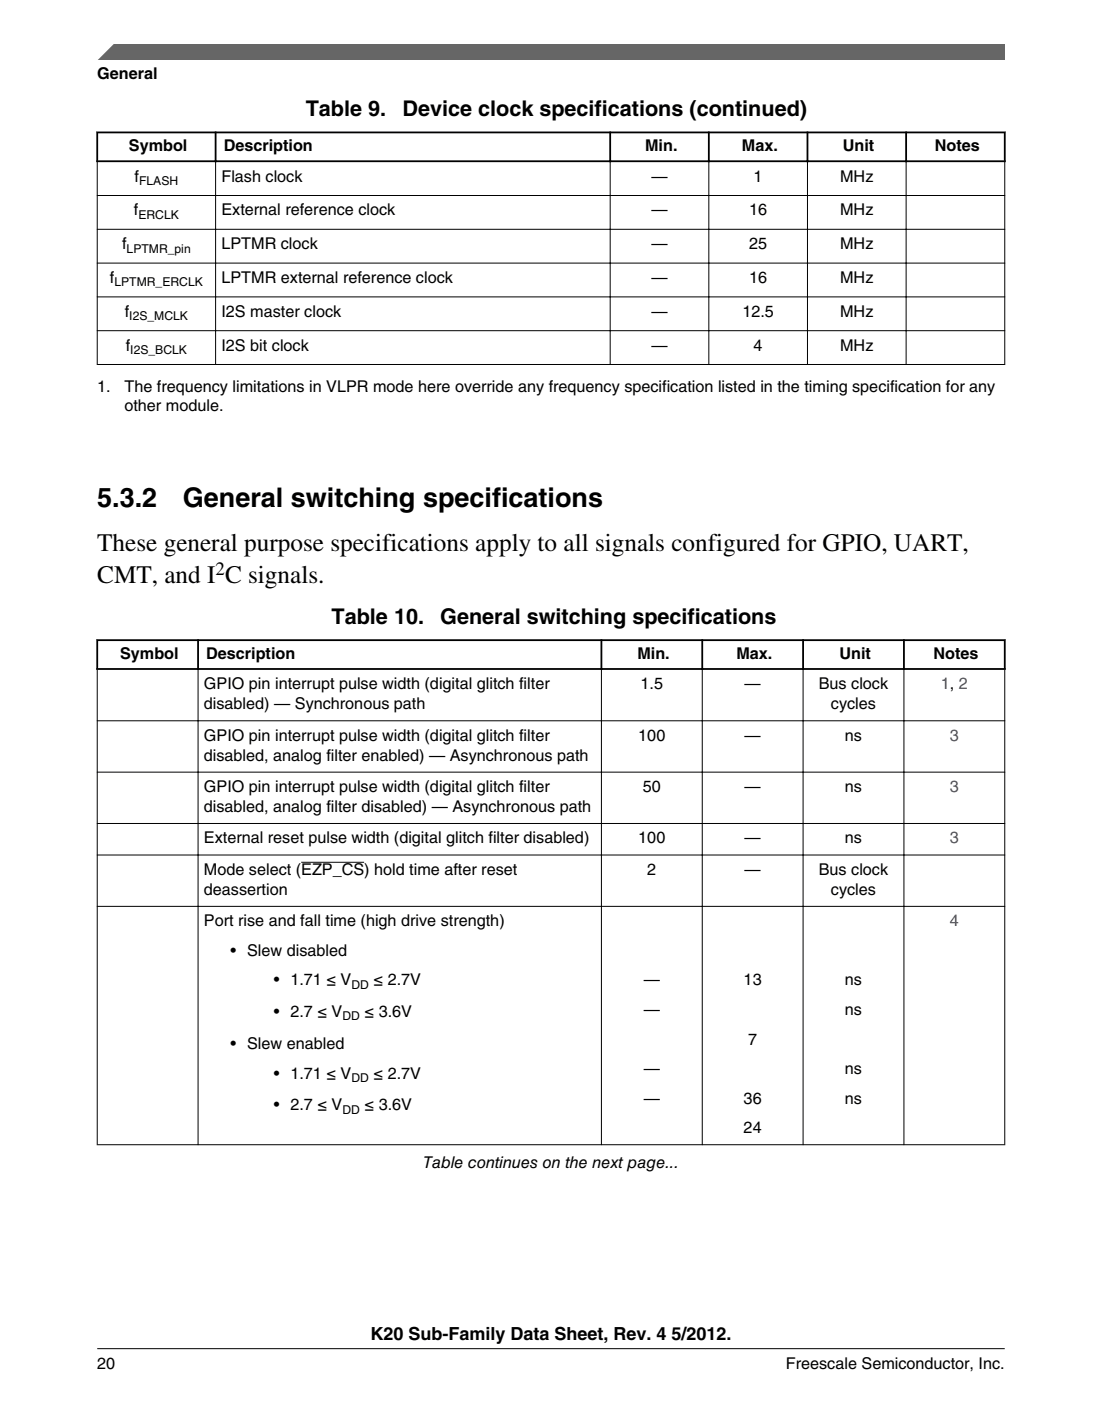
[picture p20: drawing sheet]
<svg xmlns="http://www.w3.org/2000/svg" width="216mm" height="274mm" viewBox="0 0 216 274" stroke-linecap="round" stroke-linejoin="round" font-family="sans-serif">
<defs><g id="words">
<g font-size="5.3">
<text x="19.1" y="99.3">5.3.2</text>
<text x="35.8" y="99.3">General switching specifications</text>
</g>
<g font-size="4.9">
<text x="19" y="107.9">These general purpose specifications apply to all signals configured for GPIO, UART,</text>
<text x="19" y="114.2">CMT, and I C signals.</text>
</g>
<g font-size="4.2">
<text x="59.9" y="22.6">Table 9.</text>
<text x="78.8" y="22.6">Device clock specifications (continued)</text>
<text x="65" y="122.2">Table 10.</text>
<text x="86.3" y="122.2">General switching specifications</text>
</g>
<text font-size="3.7" x="42.2" y="112.6">2</text>
<text font-size="3.5" x="72.6" y="262.3">K20 Sub-Family Data Sheet, Rev. 4 5/2012.</text>
<g font-size="3.2">
<text x="19" y="15.5">General</text>
<text x="25.3" y="29.6">Symbol</text>
<text x="43.8" y="29.6">Description</text>
<text x="126.4" y="29.6">Min.</text>
<text x="145.4" y="29.6">Max.</text>
<text x="165.1" y="29.6">Unit</text>
<text x="183.1" y="29.6">Notes</text>
<text x="26.4" y="35.6">f</text>
<text x="43.4" y="35.6">Flash clock</text>
<text x="127.6" y="35.6">—</text>
<text x="147.7" y="35.6">1</text>
<text x="164.6" y="35.6">MHz</text>
<text x="26.2" y="42.2">f</text>
<text x="43.4" y="42.2">External reference clock</text>
<text x="127.6" y="42.2">—</text>
<text x="146.8" y="42.2">16</text>
<text x="164.6" y="42.2">MHz</text>
<text x="23.9" y="48.8">f</text>
<text x="43.4" y="48.8">LPTMR clock</text>
<text x="127.6" y="48.8">—</text>
<text x="146.8" y="48.8">25</text>
<text x="164.6" y="48.8">MHz</text>
<text x="21.5" y="55.4">f</text>
<text x="43.4" y="55.4">LPTMR external reference clock</text>
<text x="127.6" y="55.4">—</text>
<text x="146.8" y="55.4">16</text>
<text x="164.6" y="55.4">MHz</text>
<text x="24.4" y="62">f</text>
<text x="43.4" y="62">I2S master clock</text>
<text x="127.6" y="62">—</text>
<text x="145.4" y="62">12.5</text>
<text x="164.6" y="62">MHz</text>
<text x="24.6" y="68.7">f</text>
<text x="43.4" y="68.7">I2S bit clock</text>
<text x="127.6" y="68.7">—</text>
<text x="147.7" y="68.7">4</text>
<text x="164.6" y="68.7">MHz</text>
<text x="19" y="76.7">1.</text>
<text x="24.4" y="76.7">The frequency limitations in VLPR mode here override any frequency specification listed in the timing specification for any</text>
<text x="24.4" y="80.6">other module.</text>
<text x="23.5" y="129">Symbol</text>
<text x="40.4" y="129">Description</text>
<text x="124.9" y="129">Min.</text>
<text x="144.3" y="129">Max.</text>
<text x="164.5" y="129">Unit</text>
<text x="182.9" y="129">Notes</text>
<text x="40" y="135">GPIO pin interrupt pulse width (digital glitch filter</text>
<text x="125.5" y="135">1.5</text>
<text x="145.9" y="135">—</text>
<text x="160.4" y="135">Bus clock</text>
<text x="40" y="138.9">disabled) — Synchronous path</text>
<text x="162.8" y="138.9">cycles</text>
<text x="40" y="145">GPIO pin interrupt pulse width (digital glitch filter</text>
<text x="40" y="148.9">disabled, analog filter enabled) — Asynchronous path</text>
<text x="125.1" y="145">100</text>
<text x="145.9" y="145">—</text>
<text x="165.5" y="145">ns</text>
<text x="40" y="155.1">GPIO pin interrupt pulse width (digital glitch filter</text>
<text x="125.9" y="155.1">50</text>
<text x="145.9" y="155.1">—</text>
<text x="165.5" y="155.1">ns</text>
<text x="40" y="159">disabled, analog filter disabled) — Asynchronous path</text>
<text x="40" y="165.2">External reset pulse width (digital glitch filter disabled)</text>
<text x="125.1" y="165.2">100</text>
<text x="145.9" y="165.2">—</text>
<text x="165.5" y="165.2">ns</text>
<text x="40" y="171.3">Mode select (EZP_CS) hold time after reset</text>
<text x="126.8" y="171.3">2</text>
<text x="145.9" y="171.3">—</text>
<text x="160.4" y="171.3">Bus clock</text>
<text x="40" y="175.2">deassertion</text>
<text x="162.8" y="175.2">cycles</text>
<text x="40" y="181.4">Port rise and fall time (high drive strength)</text>
<text x="45.2" y="187.2">• Slew disabled</text>
<text x="53.7" y="193">• 1.71 ≤ V</text>
<text x="73.2" y="193">≤ 2.7V</text>
<text x="126.1" y="193">—</text>
<text x="145.7" y="193">13</text>
<text x="165.5" y="193">ns</text>
<text x="53.7" y="199.2">• 2.7 ≤ V</text>
<text x="71.4" y="199.2">≤ 3.6V</text>
<text x="126.1" y="198.7">—</text>
<text x="165.5" y="198.7">ns</text>
<text x="45.2" y="205.4">• Slew enabled</text>
<text x="146.6" y="204.5">7</text>
<text x="53.7" y="211.2">• 1.71 ≤ V</text>
<text x="73.2" y="211.2">≤ 2.7V</text>
<text x="126.1" y="210.3">—</text>
<text x="165.5" y="210.3">ns</text>
<text x="53.7" y="217.4">• 2.7 ≤ V</text>
<text x="71.4" y="217.4">≤ 3.6V</text>
<text x="126.1" y="216.1">—</text>
<text x="145.7" y="216.1">36</text>
<text x="145.7" y="221.9">24</text>
<text x="165.5" y="216.1">ns</text>
<text x="82.9" y="228.8">Table continues on the next page...</text>
<text x="19.1" y="268">20</text>
<text x="154" y="268">Freescale Semiconductor, Inc.</text>
</g>
<g font-size="3.2" fill="#00f">
<text x="184.3" y="135">1, 2</text>
<text x="186.1" y="145">3</text>
<text x="186.1" y="155.1">3</text>
<text x="186.1" y="165.2">3</text>
<text x="186.1" y="181.4">4</text>
</g>
<g font-size="2.4">
<text x="27.3" y="36.2">FLASH</text>
<text x="27.1" y="42.8">ERCLK</text>
<text x="24.8" y="49.4">LPTMR_pin</text>
<text x="22.4" y="56.1">LPTMR_ERCLK</text>
<text x="25.3" y="62.7">I2S_MCLK</text>
<text x="25.5" y="69.3">I2S_BCLK</text>
<text x="68.9" y="193.6">DD</text>
<text x="67.1" y="199.8">DD</text>
<text x="68.9" y="211.8">DD</text>
<text x="67.1" y="218.1">DD</text>
</g>
</g></defs>
<path d="M18.9 25.9h178.1M18.9 31.6h178.1M19 25.8v5.9M42.2 25.8v5.9M119.5 25.8v5.9M138.9 25.8v5.9M158.2 25.8v5.9M177.5 25.8v5.9M196.8 25.8v5.9" fill="none" stroke="#000" stroke-width=".35"/>
<g fill="none" stroke="#000" stroke-width=".2">
<path d="M19 38.3h177.9M19 31.7v39.8M42.2 31.4v40.1M119.5 31.4v40.1M138.9 31.4v40.1M158.2 31.4v40.1M177.5 31.4v40.1M196.8 31.7v39.8M19 44.9h177.9M19 51.5h177.9M19 58.1h177.9M19 64.8h177.9"/>
<path d="M19 71.4h177.9"/>
</g>
<g fill="#fff">
<path d="M19.1 118.6h177.8v111.3h-177.8z" fill-rule="evenodd"/>
<path d="M19.2 125.5h19.4v5.3h-19.4z" fill-rule="evenodd"/>
<path d="M39 125.5h78.7v5.3h-78.7z" fill-rule="evenodd"/>
<path d="M118 125.5h19.4v5.3h-19.4z" fill-rule="evenodd"/>
<path d="M137.8 125.5h19.4v5.3h-19.4z" fill-rule="evenodd"/>
<path d="M157.5 125.5h19.4v5.3h-19.4z" fill-rule="evenodd"/>
<path d="M177.3 125.5h19.4v5.3h-19.4z" fill-rule="evenodd"/>
<path d="M19.1 131.2h19.6v9.8h-19.6z" fill-rule="evenodd"/>
<path d="M38.9 131.2h78.8v9.8h-78.8z" fill-rule="evenodd"/>
<path d="M117.9 131.2h19.6v9.8h-19.6z" fill-rule="evenodd"/>
<path d="M137.7 131.2h19.6v9.8h-19.6z" fill-rule="evenodd"/>
<path d="M157.4 131.2h19.6v9.8h-19.6z" fill-rule="evenodd"/>
<path d="M177.2 131.2h19.6v9.8h-19.6z" fill-rule="evenodd"/>
<path d="M19.1 141.2h19.6v9.9h-19.6z" fill-rule="evenodd"/>
<path d="M38.9 141.2h78.8v9.9h-78.8z" fill-rule="evenodd"/>
<path d="M117.9 141.2h19.6v9.9h-19.6z" fill-rule="evenodd"/>
<path d="M137.7 141.2h19.6v9.9h-19.6z" fill-rule="evenodd"/>
<path d="M157.4 141.2h19.6v9.9h-19.6z" fill-rule="evenodd"/>
<path d="M177.2 141.2h19.6v9.9h-19.6z" fill-rule="evenodd"/>
<path d="M19.1 151.3h19.6v9.9h-19.6z" fill-rule="evenodd"/>
<path d="M38.9 151.3h78.8v9.9h-78.8z" fill-rule="evenodd"/>
<path d="M117.9 151.3h19.6v9.9h-19.6z" fill-rule="evenodd"/>
<path d="M137.7 151.3h19.6v9.9h-19.6z" fill-rule="evenodd"/>
<path d="M157.4 151.3h19.6v9.9h-19.6z" fill-rule="evenodd"/>
<path d="M177.2 151.3h19.6v9.9h-19.6z" fill-rule="evenodd"/>
<path d="M19.1 161.3h19.6v6h-19.6z" fill-rule="evenodd"/>
<path d="M38.9 161.3h78.8v6h-78.8z" fill-rule="evenodd"/>
<path d="M117.9 161.3h19.6v6h-19.6z" fill-rule="evenodd"/>
<path d="M137.7 161.3h19.6v6h-19.6z" fill-rule="evenodd"/>
<path d="M157.4 161.3h19.6v6h-19.6z" fill-rule="evenodd"/>
<path d="M177.2 161.3h19.6v6h-19.6z" fill-rule="evenodd"/>
<path d="M19.1 167.5h19.6v9.9h-19.6z" fill-rule="evenodd"/>
<path d="M38.9 167.5h78.8v9.9h-78.8z" fill-rule="evenodd"/>
</g>
<path d="M59 168.8h12.4" fill="none" stroke="#000" stroke-width=".2"/>
<g fill="#fff">
<path d="M117.9 167.5h19.6v9.9h-19.6z" fill-rule="evenodd"/>
<path d="M137.7 167.5h19.6v9.9h-19.6z" fill-rule="evenodd"/>
<path d="M157.4 167.5h19.6v9.9h-19.6z" fill-rule="evenodd"/>
<path d="M177.2 167.5h19.6v9.9h-19.6z" fill-rule="evenodd"/>
<path d="M19.1 177.6h19.6v46.5h-19.6z" fill-rule="evenodd"/>
<path d="M38.9 177.6h78.8v46.5h-78.8z" fill-rule="evenodd"/>
<path d="M117.9 177.6h19.6v46.5h-19.6z" fill-rule="evenodd"/>
<path d="M137.7 177.6h19.6v46.5h-19.6z" fill-rule="evenodd"/>
<path d="M157.4 177.6h19.6v46.5h-19.6z" fill-rule="evenodd"/>
<path d="M177.2 177.6h19.6v46.5h-19.6z" fill-rule="evenodd"/>
</g>
<path d="M18.9 125.3h178.1M18.9 131h178.1M19 125.2v6M38.8 125.2v6M117.8 125.2v6M137.6 125.2v6M157.3 125.2v6M177.1 125.2v6M196.8 125.2v6" fill="none" stroke="#000" stroke-width=".35"/>
<g fill="none" stroke="#000" stroke-width=".2">
<path d="M19 131.1v93.1M38.8 130.8v93.4M117.8 130.8v93.4M137.6 130.8v93.4M157.3 130.8v93.4M177.1 130.8v93.4M196.8 131.1v93.1M19 141.1h177.9M19 151.2h177.9M19 161.2h177.9M19 167.4h177.9M19 177.5h177.9"/>
<path d="M19 224.1h177.9"/>
</g>
<path d="M19 11.7l5.7-3.1 172.2 .1v3z" fill="#666"/>
<path d="M22.5 8.6l-3.1 3.1" fill="none" stroke="#666" stroke-width=".28"/>
<path d="M19 264.1h177.8" fill="none" stroke="#000" stroke-width=".2"/>
<use href="#words"/>
</svg>
